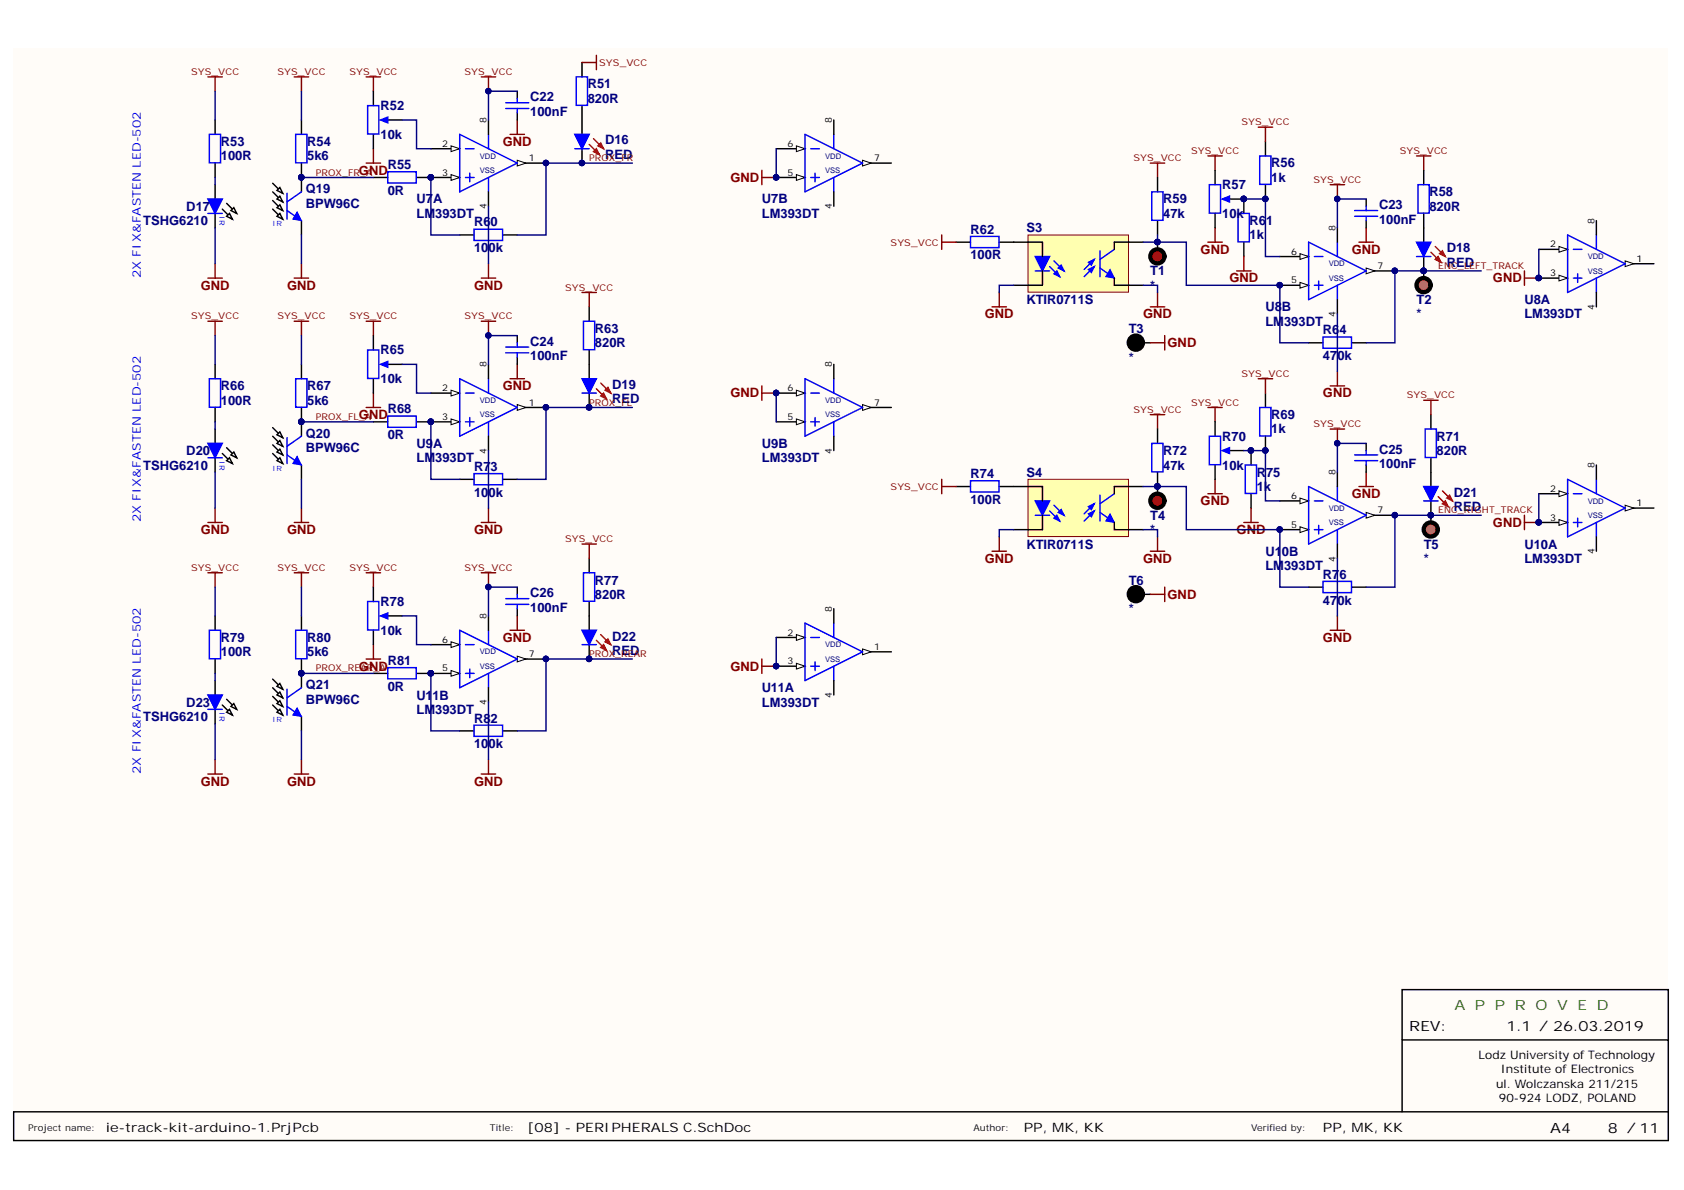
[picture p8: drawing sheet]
<svg xmlns="http://www.w3.org/2000/svg" width="297mm" height="210mm" viewBox="0 0 297 210" stroke-linecap="round" stroke-linejoin="round" font-family="sans-serif">
<defs><g id="words">
<text font-size="2.5" fill="#38761d" x="256.5" y="178.1">A P P R O V E D</text>
<g font-size="2.5">
<text x="248.6" y="181.9">REV:</text>
<text x="265.7" y="181.9">1.1 / 26.03.2019</text>
<text x="273.5" y="199.8">A4</text>
<text x="283.6" y="199.8">8 / 11</text>
</g>
<g font-size="2.3" fill="#000080">
<text x="93.5" y="17.9">C22</text>
<text x="103.7" y="15.6">R51</text>
<text x="67.1" y="19.4">R52</text>
<text x="93.5" y="20.4">100nF</text>
<text x="103.7" y="18.1">820R</text>
<text x="39" y="28.3">100R</text>
<text x="39" y="25.7">R53</text>
<text x="54.2" y="28.3">5k6</text>
<text x="54.2" y="25.7">R54</text>
<text x="67.1" y="24.5">10k</text>
<text x="68.4" y="29.8">R55</text>
<text x="106.7" y="25.5">D16</text>
<text x="106.7" y="28">RED</text>
<text x="224.2" y="29.5">R56</text>
<text x="53.9" y="34.1">Q19</text>
<text x="68.4" y="34.4">0R</text>
<text x="73.5" y="35.9">U7A</text>
<text x="134.4" y="35.9">U7B</text>
<text x="205.2" y="35.9">R59</text>
<text x="215.6" y="33.3">R57</text>
<text x="224.2" y="32.1">1k</text>
<text x="252.1" y="34.6">R58</text>
<text x="25.3" y="39.7">TSHG6210</text>
<text x="32.9" y="37.1">D17</text>
<text x="53.9" y="36.6">BPW96C</text>
<text x="73.5" y="38.4">LM393DT</text>
<text x="83.6" y="39.9">R60</text>
<text x="134.4" y="38.4">LM393DT</text>
<text x="171.2" y="41.2">R62</text>
<text x="181.1" y="40.9">S3</text>
<text x="205.2" y="38.4">47k</text>
<text x="215.6" y="38.4">10k</text>
<text x="220.4" y="39.7">R61</text>
<text x="243.3" y="39.4">100nF</text>
<text x="243.3" y="36.9">C23</text>
<text x="252.1" y="37.1">820R</text>
<text x="83.6" y="44.5">100k</text>
<text x="171.2" y="45.8">100R</text>
<text x="220.4" y="42.2">1k</text>
<text x="255.2" y="44.5">D18</text>
<text x="255.2" y="47">RED</text>
<text x="181.1" y="53.6">KTIR0711S</text>
<text x="202.9" y="48.6">T1</text>
<text x="202.9" y="51.1">*</text>
<text x="249.9" y="53.6">T2</text>
<text x="268.9" y="53.6">U8A</text>
<text x="104.9" y="58.7">R63</text>
<text x="199.1" y="58.7">T3</text>
<text x="223.2" y="54.9">U8B</text>
<text x="223.2" y="57.4">LM393DT</text>
<text x="233.4" y="58.9">R64</text>
<text x="249.9" y="56.2">*</text>
<text x="268.9" y="56.2">LM393DT</text>
<text x="67.1" y="62.5">R65</text>
<text x="93.5" y="63.5">100nF</text>
<text x="93.5" y="61">C24</text>
<text x="104.9" y="61.2">820R</text>
<text x="199.1" y="63.8">*</text>
<text x="233.4" y="63.5">470k</text>
<text x="39" y="71.4">100R</text>
<text x="39" y="68.8">R66</text>
<text x="54.2" y="71.4">5k6</text>
<text x="54.2" y="68.8">R67</text>
<text x="67.1" y="67.6">10k</text>
<text x="108" y="68.6">D19</text>
<text x="108" y="71.1">RED</text>
<text x="53.9" y="77.2">Q20</text>
<text x="68.4" y="77.5">0R</text>
<text x="68.4" y="72.9">R68</text>
<text x="215.6" y="77.8">R70</text>
<text x="224.2" y="76.4">1k</text>
<text x="224.2" y="73.9">R69</text>
<text x="253.4" y="77.8">R71</text>
<text x="25.3" y="82.8">TSHG6210</text>
<text x="32.9" y="80.3">D20</text>
<text x="53.9" y="79.8">BPW96C</text>
<text x="73.5" y="79">U9A</text>
<text x="73.5" y="81.6">LM393DT</text>
<text x="83.6" y="83.1">R73</text>
<text x="134.4" y="79">U9B</text>
<text x="134.4" y="81.6">LM393DT</text>
<text x="205.2" y="82.8">47k</text>
<text x="205.2" y="80.3">R72</text>
<text x="215.6" y="82.8">10k</text>
<text x="243.3" y="82.6">100nF</text>
<text x="243.3" y="80">C25</text>
<text x="253.4" y="80.3">820R</text>
<text x="83.6" y="87.6">100k</text>
<text x="171.2" y="88.9">100R</text>
<text x="171.2" y="84.3">R74</text>
<text x="181.1" y="84.1">S4</text>
<text x="221.7" y="86.6">1k</text>
<text x="221.7" y="84.1">R75</text>
<text x="256.4" y="87.6">D21</text>
<text x="202.9" y="91.7">T4</text>
<text x="202.9" y="94.2">*</text>
<text x="256.4" y="90.2">RED</text>
<text x="181.1" y="96.8">KTIR0711S</text>
<text x="223.2" y="98">U10B</text>
<text x="223.2" y="100.6">LM393DT</text>
<text x="251.1" y="96.8">T5</text>
<text x="251.1" y="99.3">*</text>
<text x="268.9" y="96.8">U10A</text>
<text x="268.9" y="99.3">LM393DT</text>
<text x="67.1" y="106.9">R78</text>
<text x="93.5" y="107.9">100nF</text>
<text x="93.5" y="105.4">C26</text>
<text x="104.9" y="105.6">820R</text>
<text x="104.9" y="103.1">R77</text>
<text x="199.1" y="103.1">T6</text>
<text x="233.4" y="106.7">470k</text>
<text x="233.4" y="102.1">R76</text>
<text x="39" y="113.2">R79</text>
<text x="54.2" y="113.2">R80</text>
<text x="67.1" y="112">10k</text>
<text x="108" y="113">D22</text>
<text x="199.1" y="108.2">*</text>
<text x="39" y="115.8">100R</text>
<text x="54.2" y="115.8">5k6</text>
<text x="68.4" y="117.3">R81</text>
<text x="108" y="115.5">RED</text>
<text x="32.9" y="124.7">D23</text>
<text x="53.9" y="121.6">Q21</text>
<text x="53.9" y="124.1">BPW96C</text>
<text x="68.4" y="121.9">0R</text>
<text x="73.5" y="123.4">U1</text>
<text x="73.5" y="125.9">LM393DT</text>
<text x="76.3" y="123.4">1B</text>
<text x="134.4" y="122.1">U11A</text>
<text x="134.4" y="124.7">LM393DT</text>
<text x="25.3" y="127.2">TSHG6210</text>
<text x="83.6" y="127.4">R82</text>
<text x="83.6" y="132">100k</text>
</g>
<g font-size="2.3" fill="#800000">
<text x="88.7" y="25.7">GND</text>
<text x="63.3" y="30.8">GND</text>
<text x="128.8" y="32.1">GND</text>
<text x="211.8" y="44.8">GND</text>
<text x="238.4" y="44.8">GND</text>
<text x="35.4" y="51.1">GND</text>
<text x="50.6" y="51.1">GND</text>
<text x="83.6" y="51.1">GND</text>
<text x="216.9" y="49.8">GND</text>
<text x="263.3" y="49.8">GND</text>
<text x="173.7" y="56.2">GND</text>
<text x="201.6" y="56.2">GND</text>
<text x="205.9" y="61.2">GND</text>
<text x="88.7" y="68.8">GND</text>
<text x="128.8" y="70.1">GND</text>
<text x="233.4" y="70.1">GND</text>
<text x="63.3" y="73.9">GND</text>
<text x="211.8" y="89.2">GND</text>
<text x="238.4" y="87.9">GND</text>
<text x="35.4" y="94.2">GND</text>
<text x="50.6" y="94.2">GND</text>
<text x="83.6" y="94.2">GND</text>
<text x="218.1" y="94.2">GND</text>
<text x="263.3" y="93">GND</text>
<text x="173.7" y="99.3">GND</text>
<text x="201.6" y="99.3">GND</text>
<text x="205.9" y="105.6">GND</text>
<text x="88.7" y="113.2">GND</text>
<text x="233.4" y="113.2">GND</text>
<text x="63.3" y="118.3">GND</text>
<text x="128.8" y="118.3">GND</text>
<text x="35.4" y="138.6">GND</text>
<text x="50.6" y="138.6">GND</text>
<text x="83.6" y="138.6">GND</text>
</g>
<g font-size="2.3">
<text x="18.7" y="199.7">ie-track-kit-arduino-1.PrjPcb</text>
<text x="93" y="199.7">[08] - PERIPHERALS C.SchDoc</text>
<text x="180.6" y="199.7">PP, MK, KK</text>
<text x="233.4" y="199.7">PP, MK, KK</text>
</g>
<g font-size="2.1" fill="#00f">
<text x="24.8" y="49.1" transform="rotate(-90 24.8 49.1)">2X FIX&amp;FASTEN LED-502</text>
<text x="24.8" y="92.2" transform="rotate(-90 24.8 92.2)">2X FIX&amp;FASTEN LED-502</text>
<text x="24.8" y="136.5" transform="rotate(-90 24.8 136.5)">2X FIX&amp;FASTEN LED-502</text>
</g>
<g font-size="2.1">
<text x="260.8" y="186.8">Lodz University of Technology</text>
<text x="263.9" y="191.9">ul. Wolczanska 211/215</text>
<text x="264.7" y="189.4">Institute of Electronics</text>
<text x="264.4" y="194.4">90-924 LODZ, POLAND</text>
</g>
<g font-size="1.7">
<text x="85.8" y="21.7" transform="rotate(-90 85.8 21.7)">8</text>
<text x="146.7" y="21.7" transform="rotate(-90 146.7 21.7)">8</text>
<text x="85.8" y="36.9" transform="rotate(-90 85.8 36.9)">4</text>
<text x="146.7" y="36.9" transform="rotate(-90 146.7 36.9)">4</text>
<text x="235.6" y="40.7" transform="rotate(-90 235.6 40.7)">8</text>
<text x="281.2" y="39.4" transform="rotate(-90 281.2 39.4)">8</text>
<text x="235.6" y="55.9" transform="rotate(-90 235.6 55.9)">4</text>
<text x="281.2" y="54.7" transform="rotate(-90 281.2 54.7)">4</text>
<text x="85.8" y="64.8" transform="rotate(-90 85.8 64.8)">8</text>
<text x="146.7" y="64.8" transform="rotate(-90 146.7 64.8)">8</text>
<text x="85.8" y="80" transform="rotate(-90 85.8 80)">4</text>
<text x="146.7" y="80" transform="rotate(-90 146.7 80)">4</text>
<text x="235.6" y="83.8" transform="rotate(-90 235.6 83.8)">8</text>
<text x="281.2" y="82.5" transform="rotate(-90 281.2 82.5)">8</text>
<text x="235.6" y="99" transform="rotate(-90 235.6 99)">4</text>
<text x="281.2" y="97.8" transform="rotate(-90 281.2 97.8)">4</text>
<text x="146.7" y="107.9" transform="rotate(-90 146.7 107.9)">8</text>
<text x="85.8" y="109.1" transform="rotate(-90 85.8 109.1)">8</text>
<text x="85.8" y="124.4" transform="rotate(-90 85.8 124.4)">4</text>
<text x="146.7" y="123.1" transform="rotate(-90 146.7 123.1)">4</text>
</g>
<g font-size="1.6" fill="#800000">
<text x="105.7" y="11.7">SYS_VCC</text>
<text x="33.7" y="13.2">SYS_VCC</text>
<text x="48.9" y="13.2">SYS_VCC</text>
<text x="61.6" y="13.2">SYS_VCC</text>
<text x="81.9" y="13.2">SYS_VCC</text>
<text x="219" y="22.1">SYS_VCC</text>
<text x="103.9" y="28.4">PROX_FR</text>
<text x="199.9" y="28.4">SYS_VCC</text>
<text x="210.1" y="27.2">SYS_VCC</text>
<text x="246.9" y="27.2">SYS_VCC</text>
<text x="55.7" y="31">PROX_FR_A</text>
<text x="231.7" y="32.2">SYS_VCC</text>
<text x="157.1" y="43.4">SYS_VCC</text>
<text x="253.7" y="47.5">ENC_LEFT_TRACK</text>
<text x="99.7" y="51.3">SYS_VCC</text>
<text x="33.7" y="56.3">SYS_VCC</text>
<text x="48.9" y="56.3">SYS_VCC</text>
<text x="61.6" y="56.3">SYS_VCC</text>
<text x="81.9" y="56.3">SYS_VCC</text>
<text x="103.9" y="71.5">PROX_FL</text>
<text x="210.1" y="71.5">SYS_VCC</text>
<text x="219" y="66.5">SYS_VCC</text>
<text x="248.2" y="70.3">SYS_VCC</text>
<text x="55.7" y="74.1">PROX_FL_A</text>
<text x="199.9" y="72.8">SYS_VCC</text>
<text x="231.7" y="75.3">SYS_VCC</text>
<text x="157.1" y="86.5">SYS_VCC</text>
<text x="99.7" y="95.6">SYS_VCC</text>
<text x="253.7" y="90.6">ENC_RIGHT_TRACK</text>
<text x="33.7" y="100.7">SYS_VCC</text>
<text x="48.9" y="100.7">SYS_VCC</text>
<text x="61.6" y="100.7">SYS_VCC</text>
<text x="81.9" y="100.7">SYS_VCC</text>
<text x="55.7" y="118.4">PROX_REAR_A</text>
<text x="103.9" y="115.9">PROX_REAR</text>
</g>
<g font-size="1.6">
<text x="78" y="25.9">2</text>
<text x="93.3" y="28.4">1</text>
<text x="138.9" y="25.9">6</text>
<text x="154.2" y="28.4">7</text>
<text x="78" y="31">3</text>
<text x="138.9" y="31">5</text>
<text x="227.7" y="44.9">6</text>
<text x="243" y="47.5">7</text>
<text x="273.4" y="43.7">2</text>
<text x="288.7" y="46.2">1</text>
<text x="227.7" y="50">5</text>
<text x="273.4" y="48.7">3</text>
<text x="78" y="69">2</text>
<text x="93.3" y="71.5">1</text>
<text x="138.9" y="69">6</text>
<text x="154.2" y="71.5">7</text>
<text x="78" y="74.1">3</text>
<text x="138.9" y="74.1">5</text>
<text x="227.7" y="88">6</text>
<text x="273.4" y="86.8">2</text>
<text x="288.7" y="89.3">1</text>
<text x="227.7" y="93.1">5</text>
<text x="243" y="90.6">7</text>
<text x="273.4" y="91.8">3</text>
<text x="78" y="113.4">6</text>
<text x="138.9" y="112.1">2</text>
<text x="78" y="118.4">5</text>
<text x="93.3" y="115.9">7</text>
<text x="138.9" y="117.2">3</text>
<text x="154.2" y="114.6">1</text>
</g>
<g font-size="1.6" fill="#101010">
<text x="4.9" y="199.4">Project name:</text>
<text x="86.4" y="199.4">Title:</text>
<text x="171.7" y="199.4">Author:</text>
<text x="220.7" y="199.4">Verified by:</text>
</g>
<g font-size="1.4" fill="#000080">
<text x="84.6" y="28">VDD</text>
<text x="145.5" y="28">VDD</text>
<text x="84.6" y="30.5">VSS</text>
<text x="145.5" y="30.5">VSS</text>
<text x="234.4" y="47">VDD</text>
<text x="280.1" y="45.7">VDD</text>
<text x="234.4" y="49.5">VSS</text>
<text x="280.1" y="48.3">VSS</text>
<text x="84.6" y="71.1">VDD</text>
<text x="145.5" y="71.1">VDD</text>
<text x="84.6" y="73.6">VSS</text>
<text x="145.5" y="73.6">VSS</text>
<text x="280.1" y="88.8">VDD</text>
<text x="234.4" y="92.6">VSS</text>
<text x="234.4" y="90.1">VDD</text>
<text x="280.1" y="91.4">VSS</text>
<text x="84.6" y="118">VSS</text>
<text x="84.6" y="115.4">VDD</text>
<text x="145.5" y="116.7">VSS</text>
<text x="145.5" y="114.2">VDD</text>
</g>
<g font-size="1.3" fill="#00f">
<text x="38.7" y="38.2" transform="rotate(90 38.7 38.2)">IR</text>
<text x="48.1" y="39.9">IR</text>
<text x="38.7" y="81.3" transform="rotate(90 38.7 81.3)">IR</text>
<text x="48.1" y="83">IR</text>
<text x="38.7" y="125.6" transform="rotate(90 38.7 125.6)">IR</text>
<text x="48.1" y="127.4">IR</text>
</g>
</g></defs>
<path d="M2.4 8.5h291.8v192.6h-291.8z" fill="#fffcf8"/>
<path d="M53.2 31.3v2.5M53.2 38.9v2.5M247.3 196.1v-12.7h47v17.8h-291.9v-5.1h291.9M247.3 183.4v-8.8h47v8.8" fill="none" stroke="#000" stroke-width=".25"/>
<circle cx="53.1" cy="31.3" r=".48" fill="#000080" stroke="#000080" stroke-width=".18"/>
<path d="M50.6 34.1v4.6M50.6 37.1l2.6 1.8M53.2 33.8l-2.6 1.8" fill="none" stroke="#00f" stroke-width=".25"/>
<path d="M52.4 37.4l.8 1.5-1.6-.2z" fill="#00f"/>
<path d="M52.4 37.4l.8 1.5-1.6-.2z" fill="none" stroke="#00f" stroke-width=".18"/>
<path d="M48.1 33.8l1.8 1.8M48.1 32.3l1.8 1.8" fill="none" stroke="#000" stroke-width=".25"/>
<path d="M48.9 35.1l.5-.5 .5 1z" fill="#fff"/>
<path d="M48.9 35.1l.5-.5 .5 1z" fill="none" stroke="#000" stroke-width=".25"/>
<path d="M48.9 33.6l.5-.5 .5 1z" fill="#fff"/>
<path d="M48.1 35.4l1.8 1.7M48.9 33.6l.5-.5 .5 1z" fill="none" stroke="#000" stroke-width=".25"/>
<path d="M48.9 36.6l.5-.5 .5 1z" fill="#fff"/>
<path d="M48.1 36.9l1.8 1.8M48.9 36.6l.5-.5 .5 1z" fill="none" stroke="#000" stroke-width=".25"/>
<path d="M48.9 38.2l.5-.6 .5 1.1z" fill="#fff"/>
<path d="M37.9 32.6v2.5M37.9 37.6v2.6M48.9 38.2l.5-.6 .5 1.1z" fill="none" stroke="#000" stroke-width=".25"/>
<circle cx="53.1" cy="31.3" r=".48" fill="#000080" stroke="#000080" stroke-width=".18"/>
<path d="M36.7 35.1h2.5l-1.3 2.5z" fill="#00f"/>
<path d="M36.7 35.1h2.5l-1.3 2.5z" fill="none" stroke="#00f" stroke-width=".25"/>
<path d="M39.2 36.9l1.8 1.8M40 35.9l1.7 1.7" fill="none" stroke="#000" stroke-width=".25"/>
<path d="M40 38.2l.5-.6 .5 1.1z" fill="#fff"/>
<path d="M40 38.2l.5-.6 .5 1.1z" fill="none" stroke="#000" stroke-width=".25"/>
<path d="M40.7 37.1l.5-.5 .5 1z" fill="#fff"/>
<path d="M37.9 21.2v2.5M37.9 28.8v2.5M40.7 37.1l.5-.5 .5 1zM53.2 21.2v2.5M53.2 28.8v2.5M76 31.3h5.1" fill="none" stroke="#000" stroke-width=".25"/>
<path d="M36.7 37.6h2.5M36.9 23.7h2v5h-2zM52.2 23.7h1.9v5h-1.9z" fill="none" stroke="#00f" stroke-width=".25"/>
<circle cx="53.1" cy="31.3" r=".48" fill="#000080" stroke="#000080" stroke-width=".18"/>
<path d="M36.7 49.1h2.5M37.9 46.5v2.6M51.9 49.1h2.5M53.2 46.5v2.6" fill="none" stroke="#800000" stroke-width=".25"/>
<path d="M79.6 30.8l1.5 .5-1.5 .5z" fill="#fffcf8"/>
<path d="M79.6 30.8l1.5 .5-1.5 .5z" fill="none" stroke="#000" stroke-width=".18"/>
<circle cx="76" cy="31.3" r=".48" fill="#000080" stroke="#000080" stroke-width=".18"/>
<path d="M76 26.2h5.1" fill="none" stroke="#000" stroke-width=".25"/>
<path d="M79.6 25.7l1.5 .5-1.5 .5z" fill="#fffcf8"/>
<path d="M79.6 25.7l1.5 .5-1.5 .5z" fill="none" stroke="#000" stroke-width=".18"/>
<path d="M91.2 28.8h5.1" fill="none" stroke="#000" stroke-width=".25"/>
<path d="M91.2 28.3l1.6 .5-1.6 .5z" fill="#fffcf8"/>
<path d="M91.2 28.3l1.6 .5-1.6 .5z" fill="none" stroke="#000" stroke-width=".18"/>
<g fill="#000080" stroke="#000080" stroke-width=".18">
<circle cx="96.3" cy="28.7" r=".48"/>
<circle cx="76" cy="31.3" r=".48"/>
<circle cx="86.1" cy="16.1" r=".48"/>
<circle cx="102.6" cy="28.7" r=".48"/>
</g>
<path d="M89.2 19.1h4.1M89.2 18.1h4.1M91.2 17.4v.7M91.2 19.1v.8M81.1 23.7l10.1 5.1-10.1 5zM82.1 26.2h1.5M82.1 31.3h1.5M82.9 30.5v1.6M86.2 23.7v2.5M86.2 31.3v2.5" fill="none" stroke="#00f" stroke-width=".25"/>
<path d="M91.2 16.1v1.3M91.2 19.9v1.3M86.2 21.2v2.5M86.2 33.8v2.6M102.7 21.2v2.5M102.7 26.2v2.6" fill="none" stroke="#000" stroke-width=".25"/>
<g fill="none" stroke="#800000" stroke-width=".25">
<path d="M36.7 13.6h2.5M37.9 13.6v2.5M51.9 13.6h2.5M53.2 13.6v2.5M64.6 13.6h2.5M65.9 13.6v2.5M84.9 13.6h2.5M86.2 13.6v2.5M64.6 28.8h2.5M65.9 26.2v2.6M90 23.7h2.5M91.2 21.2v2.5"/>
<path d="M84.9 49.1h2.5M86.2 46.5v2.6"/>
</g>
<path d="M101.4 23.7h2.5l-1.2 2.5z" fill="#00f"/>
<path d="M101.4 23.7h2.5l-1.2 2.5z" fill="none" stroke="#00f" stroke-width=".25"/>
<path d="M103.9 25.5l1.8 1.7M104.7 24.5l1.8 1.7" fill="none" stroke="#f00" stroke-width=".25"/>
<path d="M104.7 26.7l.5-.5 .5 1z" fill="#f00"/>
<path d="M104.7 26.7l.5-.5 .5 1z" fill="none" stroke="#f00" stroke-width=".25"/>
<path d="M105.5 25.7l.5-.5 .5 1z" fill="#f00"/>
<path d="M105.5 25.7l.5-.5 .5 1z" fill="none" stroke="#f00" stroke-width=".25"/>
<path d="M101.6 13.6h2v5h-2zM101.4 26.2h2.5M50.6 77.2v4.6M53.2 76.9l-2.6 1.8M50.6 80.2l2.6 1.8" fill="none" stroke="#00f" stroke-width=".25"/>
<g fill="#000080" stroke="#000080" stroke-width=".18">
<circle cx="102.6" cy="28.7" r=".48"/>
<circle cx="53.1" cy="74.4" r=".48"/>
</g>
<path d="M102.7 11v2.6M102.7 18.6v2.6M53.2 74.4v2.5M53.2 82v2.6" fill="none" stroke="#000" stroke-width=".25"/>
<path d="M52.4 80.5l.8 1.5-1.6-.2z" fill="#00f"/>
<path d="M52.4 80.5l.8 1.5-1.6-.2z" fill="none" stroke="#00f" stroke-width=".18"/>
<path d="M48.1 76.9l1.8 1.8M48.1 75.4l1.8 1.8" fill="none" stroke="#000" stroke-width=".25"/>
<path d="M48.9 78.2l.5-.5 .5 1z" fill="#fff"/>
<path d="M48.9 78.2l.5-.5 .5 1z" fill="none" stroke="#000" stroke-width=".25"/>
<path d="M48.9 76.7l.5-.5 .5 1z" fill="#fff"/>
<path d="M48.1 78.5l1.8 1.7M48.9 76.7l.5-.5 .5 1z" fill="none" stroke="#000" stroke-width=".25"/>
<path d="M48.9 79.7l.5-.5 .5 1z" fill="#fff"/>
<path d="M48.1 80l1.8 1.8M48.9 79.7l.5-.5 .5 1z" fill="none" stroke="#000" stroke-width=".25"/>
<path d="M48.9 81.3l.5-.6 .5 1.1z" fill="#fff"/>
<path d="M37.9 75.7v2.5M37.9 80.7v2.6M48.9 81.3l.5-.6 .5 1.1z" fill="none" stroke="#000" stroke-width=".25"/>
<circle cx="53.1" cy="74.4" r=".48" fill="#000080" stroke="#000080" stroke-width=".18"/>
<path d="M36.7 78.2h2.5l-1.3 2.5z" fill="#00f"/>
<path d="M36.7 78.2h2.5l-1.3 2.5z" fill="none" stroke="#00f" stroke-width=".25"/>
<path d="M39.2 80l1.8 1.8M40 79l1.7 1.7" fill="none" stroke="#000" stroke-width=".25"/>
<path d="M40 81.3l.5-.6 .5 1.1z" fill="#fff"/>
<path d="M40 81.3l.5-.6 .5 1.1z" fill="none" stroke="#000" stroke-width=".25"/>
<path d="M40.7 80.2l.5-.5 .5 1z" fill="#fff"/>
<path d="M91.2 59.2v1.3M37.9 64.3v2.5M37.9 71.9v2.5M53.2 64.3v2.5M53.2 71.9v2.5M91.2 63v1.3M103.9 64.3v2.5M103.9 69.3v2.6M40.7 80.2l.5-.5 .5 1z" fill="none" stroke="#000" stroke-width=".25"/>
<path d="M36.9 66.8h2v5h-2zM52.2 66.8h1.9v5h-1.9zM89.2 62.2h4.1M89.2 61.2h4.1M91.2 60.5v.7M91.2 62.2v.8M36.7 80.7h2.5" fill="none" stroke="#00f" stroke-width=".25"/>
<g fill="#000080" stroke="#000080" stroke-width=".18">
<circle cx="53.1" cy="74.4" r=".48"/>
<circle cx="86.1" cy="59.2" r=".48"/>
<circle cx="103.9" cy="71.8" r=".48"/>
</g>
<g fill="none" stroke="#800000" stroke-width=".25">
<path d="M36.7 56.7h2.5M37.9 56.7v2.5M51.9 56.7h2.5M53.2 56.7v2.5M64.6 56.7h2.5M65.9 56.7v2.5M84.9 56.7h2.5M86.2 56.7v2.5M64.6 71.9h2.5M65.9 69.3v2.6M90 66.8h2.5M91.2 64.3v2.5"/>
<path d="M36.7 92.2h2.5M37.9 89.6v2.6M51.9 92.2h2.5M53.2 89.6v2.6M84.9 92.2h2.5M86.2 89.6v2.6"/>
</g>
<path d="M102.7 66.8h2.5l-1.3 2.5z" fill="#00f"/>
<path d="M102.7 66.8h2.5l-1.3 2.5z" fill="none" stroke="#00f" stroke-width=".25"/>
<path d="M105.2 68.6l1.8 1.8M106 67.6l1.7 1.7" fill="none" stroke="#f00" stroke-width=".25"/>
<path d="M106 69.8l.5-.5 .5 1.1z" fill="#f00"/>
<path d="M106 69.8l.5-.5 .5 1.1z" fill="none" stroke="#f00" stroke-width=".25"/>
<path d="M106.7 68.8l.5-.5 .5 1z" fill="#f00"/>
<path d="M106.7 68.8l.5-.5 .5 1z" fill="none" stroke="#f00" stroke-width=".25"/>
<path d="M102.9 56.7h2v5h-2zM102.7 69.3h2.5M50.6 121.6v4.5M50.6 124.6l2.6 1.8M53.2 121.3l-2.6 1.8" fill="none" stroke="#00f" stroke-width=".25"/>
<g fill="#000080" stroke="#000080" stroke-width=".18">
<circle cx="103.9" cy="71.8" r=".48"/>
<circle cx="53.1" cy="118.8" r=".48"/>
</g>
<path d="M103.9 54.1v2.6M103.9 61.7v2.6M53.2 118.8v2.5M53.2 126.4v2.5" fill="none" stroke="#000" stroke-width=".25"/>
<path d="M52.4 124.9l.8 1.5-1.6-.3z" fill="#00f"/>
<path d="M52.4 124.9l.8 1.5-1.6-.3z" fill="none" stroke="#00f" stroke-width=".18"/>
<path d="M48.1 119.8l1.8 1.8M48.1 121.3l1.8 1.8" fill="none" stroke="#000" stroke-width=".25"/>
<path d="M48.9 122.6l.5-.5 .5 1z" fill="#fff"/>
<path d="M48.9 122.6l.5-.5 .5 1z" fill="none" stroke="#000" stroke-width=".25"/>
<path d="M48.9 121.1l.5-.5 .5 1z" fill="#fff"/>
<path d="M48.1 122.8l1.8 1.8M48.9 121.1l.5-.5 .5 1z" fill="none" stroke="#000" stroke-width=".25"/>
<path d="M48.9 124.1l.5-.5 .5 1z" fill="#fff"/>
<path d="M48.1 124.4l1.8 1.7M48.9 124.1l.5-.5 .5 1z" fill="none" stroke="#000" stroke-width=".25"/>
<path d="M48.9 125.6l.5-.5 .5 1z" fill="#fff"/>
<path d="M37.9 120v2.6M37.9 125.1v2.6M48.9 125.6l.5-.5 .5 1z" fill="none" stroke="#000" stroke-width=".25"/>
<circle cx="53.1" cy="118.8" r=".48" fill="#000080" stroke="#000080" stroke-width=".18"/>
<path d="M36.7 122.6h2.5l-1.3 2.5z" fill="#00f"/>
<path d="M36.7 122.6h2.5l-1.3 2.5z" fill="none" stroke="#00f" stroke-width=".25"/>
<path d="M39.2 124.4l1.8 1.7M40 123.3l1.7 1.8" fill="none" stroke="#000" stroke-width=".25"/>
<path d="M40 125.6l.5-.5 .5 1z" fill="#fff"/>
<path d="M40 125.6l.5-.5 .5 1z" fill="none" stroke="#000" stroke-width=".25"/>
<path d="M40.7 124.6l.5-.5 .5 1z" fill="#fff"/>
<path d="M37.9 108.6v2.6M37.9 116.2v2.6M53.2 108.6v2.6M53.2 116.2v2.6M91.2 103.6v1.2M91.2 107.4v1.2M103.9 108.6v2.6M103.9 113.7v2.5M40.7 124.6l.5-.5 .5 1z" fill="none" stroke="#000" stroke-width=".25"/>
<path d="M36.9 111.2h2v5h-2zM52.2 111.2h1.9v5h-1.9zM89.2 106.6h4.1M89.2 105.6h4.1M91.2 104.8v.8M91.2 106.6v.8M36.7 125.1h2.5" fill="none" stroke="#00f" stroke-width=".25"/>
<g fill="#000080" stroke="#000080" stroke-width=".18">
<circle cx="53.1" cy="118.8" r=".48"/>
<circle cx="86.1" cy="103.5" r=".48"/>
<circle cx="103.9" cy="116.2" r=".48"/>
</g>
<g fill="none" stroke="#800000" stroke-width=".25">
<path d="M36.7 101h2.5M37.9 101v2.6M51.9 101h2.5M53.2 101v2.6M64.6 101h2.5M64.6 116.2h2.5M65.9 101v2.6M65.9 113.7v2.5M84.9 101h2.5M86.2 101v2.6M90 111.2h2.5M91.2 108.6v2.6"/>
<path d="M36.7 136.5h2.5M37.9 134v2.5M51.9 136.5h2.5M53.2 134v2.5M84.9 136.5h2.5M86.2 134v2.5"/>
</g>
<path d="M102.7 111.2h2.5l-1.3 2.5z" fill="#00f"/>
<path d="M102.7 111.2h2.5l-1.3 2.5z" fill="none" stroke="#00f" stroke-width=".25"/>
<path d="M105.2 112.9l1.8 1.8M106 111.9l1.7 1.8" fill="none" stroke="#f00" stroke-width=".25"/>
<path d="M106 114.2l.5-.5 .5 1z" fill="#f00"/>
<path d="M106 114.2l.5-.5 .5 1z" fill="none" stroke="#f00" stroke-width=".25"/>
<path d="M106.7 113.2l.5-.5 .5 1z" fill="#f00"/>
<path d="M106.7 113.2l.5-.5 .5 1z" fill="none" stroke="#f00" stroke-width=".25"/>
<path d="M102.7 113.7h2.5M102.9 101h2v5.1h-2z" fill="none" stroke="#00f" stroke-width=".25"/>
<circle cx="103.9" cy="116.2" r=".48" fill="#000080" stroke="#000080" stroke-width=".18"/>
<path d="M76 74.4h5.1M103.9 98.5v2.5M103.9 106.1v2.5" fill="none" stroke="#000" stroke-width=".25"/>
<path d="M79.6 73.9l1.5 .5-1.5 .5z" fill="#fffcf8"/>
<path d="M79.6 73.9l1.5 .5-1.5 .5z" fill="none" stroke="#000" stroke-width=".18"/>
<circle cx="76" cy="74.4" r=".48" fill="#000080" stroke="#000080" stroke-width=".18"/>
<path d="M76 69.3h5.1" fill="none" stroke="#000" stroke-width=".25"/>
<path d="M79.6 68.8l1.5 .5-1.5 .5z" fill="#fffcf8"/>
<path d="M79.6 68.8l1.5 .5-1.5 .5z" fill="none" stroke="#000" stroke-width=".18"/>
<path d="M91.2 71.9h5.1" fill="none" stroke="#000" stroke-width=".25"/>
<path d="M91.2 71.4l1.6 .5-1.6 .5z" fill="#fffcf8"/>
<path d="M91.2 71.4l1.6 .5-1.6 .5z" fill="none" stroke="#000" stroke-width=".18"/>
<g fill="#000080" stroke="#000080" stroke-width=".18">
<circle cx="96.3" cy="71.8" r=".48"/>
<circle cx="76" cy="74.4" r=".48"/>
</g>
<path d="M81.1 66.8l10.1 5.1-10.1 5zM82.1 69.3h1.5M82.1 74.4h1.5M82.9 73.6v1.6M86.2 66.8v2.5M86.2 74.4v2.5" fill="none" stroke="#00f" stroke-width=".25"/>
<path d="M86.2 64.3v2.5M86.2 76.9v2.6M76 118.8h5.1" fill="none" stroke="#000" stroke-width=".25"/>
<path d="M79.6 118.3l1.5 .5-1.5 .5z" fill="#fffcf8"/>
<path d="M79.6 118.3l1.5 .5-1.5 .5z" fill="none" stroke="#000" stroke-width=".18"/>
<circle cx="76" cy="118.8" r=".48" fill="#000080" stroke="#000080" stroke-width=".18"/>
<path d="M76 113.7h5.1" fill="none" stroke="#000" stroke-width=".25"/>
<path d="M79.6 113.2l1.5 .5-1.5 .5z" fill="#fffcf8"/>
<path d="M79.6 113.2l1.5 .5-1.5 .5z" fill="none" stroke="#000" stroke-width=".18"/>
<path d="M91.2 116.2h5.1" fill="none" stroke="#000" stroke-width=".25"/>
<path d="M91.2 115.7l1.6 .5-1.6 .6z" fill="#fffcf8"/>
<path d="M91.2 115.7l1.6 .5-1.6 .6z" fill="none" stroke="#000" stroke-width=".18"/>
<g fill="#000080" stroke="#000080" stroke-width=".18">
<circle cx="96.3" cy="116.2" r=".48"/>
<circle cx="76" cy="118.8" r=".48"/>
</g>
<path d="M81.1 111.2l10.1 5-10.1 5.1zM82.1 113.7h1.5M82.1 118.8h1.5M82.9 118v1.5M86.2 111.2v2.5M86.2 118.8v2.5" fill="none" stroke="#00f" stroke-width=".25"/>
<path d="M86.2 108.6v2.6M86.2 121.3v2.6" fill="none" stroke="#000" stroke-width=".25"/>
<path d="M181.3 41.4h17.7v10.1h-17.7z" fill="#ffffb0" stroke="#800000" stroke-width=".18"/>
<path d="M178.8 42.7h2.5M178.8 50.3h2.5" fill="none" stroke="#000" stroke-width=".25"/>
<path d="M182.6 45.3h2.5l-1.2 2.5z" fill="#00f"/>
<path d="M182.6 45.3h2.5l-1.2 2.5zM185.1 47l1.8 1.8M185.9 46l1.8 1.8" fill="none" stroke="#00f" stroke-width=".25"/>
<path d="M185.9 48.3l.5-.5 .5 1z" fill="#00f"/>
<path d="M185.9 48.3l.5-.5 .5 1z" fill="none" stroke="#00f" stroke-width=".25"/>
<path d="M186.7 47.3l.5-.5 .5 1z" fill="#00f"/>
<path d="M182.6 47.8h2.5M186.7 47.3l.5-.5 .5 1zM194 44.2v4.6M194 47.3l2.6 1.8M196.6 44l-2.6 1.8" fill="none" stroke="#00f" stroke-width=".25"/>
<path d="M199.1 50.3h2.5M199.1 42.7h2.5" fill="none" stroke="#000" stroke-width=".25"/>
<path d="M195.8 47.5l.8 1.6-1.6-.3z" fill="#00f"/>
<path d="M195.8 47.5l.8 1.6-1.6-.3z" fill="none" stroke="#00f" stroke-width=".18"/>
<path d="M193 45.8l-1.8 1.7" fill="none" stroke="#00f" stroke-width=".25"/>
<path d="M192 46.3l1-.5-.5 1z" fill="#00f"/>
<path d="M192 46.3l1-.5-.5 1zM193 47l-1.8 1.8" fill="none" stroke="#00f" stroke-width=".25"/>
<path d="M192 47.5l1-.5-.5 1z" fill="#00f"/>
<path d="M171.2 41.7h5v2h-5zM192 47.5l1-.5-.5 1z" fill="none" stroke="#00f" stroke-width=".25"/>
<path d="M168.6 42.7h2.6M176.3 42.7h2.5M181.3 42.7h2.6v2.6M183.9 47.8v2.5h-2.6M196.6 49.1v1.2h2.5M199.1 42.7h-2.5v1.3" fill="none" stroke="#000" stroke-width=".25"/>
<path d="M175 54.1h2.5M176.3 51.6v2.5M202.9 54.1h2.5M204.2 51.6v2.5" fill="none" stroke="#800000" stroke-width=".25"/>
<path d="M181.3 84.6h17.7v10h-17.7z" fill="#ffffb0" stroke="#800000" stroke-width=".18"/>
<path d="M178.8 85.8h2.5M178.8 93.4h2.5" fill="none" stroke="#000" stroke-width=".25"/>
<path d="M182.6 88.4h2.5l-1.2 2.5z" fill="#00f"/>
<path d="M182.6 88.4h2.5l-1.2 2.5zM185.1 90.1l1.8 1.8M185.9 89.1l1.8 1.8" fill="none" stroke="#00f" stroke-width=".25"/>
<path d="M185.9 91.4l.5-.5 .5 1z" fill="#00f"/>
<path d="M185.9 91.4l.5-.5 .5 1z" fill="none" stroke="#00f" stroke-width=".25"/>
<path d="M186.7 90.4l.5-.5 .5 1z" fill="#00f"/>
<path d="M182.6 90.9h2.5M186.7 90.4l.5-.5 .5 1zM194 87.3v4.6M194 90.4l2.6 1.8M196.6 87.1l-2.6 1.8" fill="none" stroke="#00f" stroke-width=".25"/>
<path d="M199.1 93.4h2.5M199.1 85.8h2.5" fill="none" stroke="#000" stroke-width=".25"/>
<path d="M195.8 90.6l.8 1.6-1.6-.3z" fill="#00f"/>
<path d="M195.8 90.6l.8 1.6-1.6-.3z" fill="none" stroke="#00f" stroke-width=".18"/>
<path d="M193 88.9l-1.8 1.7" fill="none" stroke="#00f" stroke-width=".25"/>
<path d="M192 89.4l1-.5-.5 1z" fill="#00f"/>
<path d="M192 89.4l1-.5-.5 1zM193 90.1l-1.8 1.8" fill="none" stroke="#00f" stroke-width=".25"/>
<path d="M192 90.6l1-.5-.5 1z" fill="#00f"/>
<path d="M171.2 84.8h5v2h-5zM192 90.6l1-.5-.5 1z" fill="none" stroke="#00f" stroke-width=".25"/>
<path d="M136.9 31.3h5.1M168.6 85.8h2.6M176.3 85.8h2.5M181.3 85.8h2.6v2.6M183.9 90.9v2.5h-2.6M196.6 92.2v1.2h2.5M199.1 85.8h-2.5v1.3" fill="none" stroke="#000" stroke-width=".25"/>
<path d="M175 97.2h2.5M176.3 94.7v2.5M202.9 97.2h2.5M204.2 94.7v2.5" fill="none" stroke="#800000" stroke-width=".25"/>
<path d="M140.5 30.8l1.5 .5-1.5 .5z" fill="#fffcf8"/>
<path d="M140.5 30.8l1.5 .5-1.5 .5z" fill="none" stroke="#000" stroke-width=".18"/>
<circle cx="136.9" cy="31.3" r=".48" fill="#000080" stroke="#000080" stroke-width=".18"/>
<path d="M136.9 26.2h5.1" fill="none" stroke="#000" stroke-width=".25"/>
<path d="M140.5 25.7l1.5 .5-1.5 .5z" fill="#fffcf8"/>
<path d="M140.5 25.7l1.5 .5-1.5 .5z" fill="none" stroke="#000" stroke-width=".18"/>
<path d="M152.1 28.8h5.1" fill="none" stroke="#000" stroke-width=".25"/>
<path d="M152.1 28.3l1.6 .5-1.6 .5z" fill="#fffcf8"/>
<path d="M152.1 28.3l1.6 .5-1.6 .5z" fill="none" stroke="#000" stroke-width=".18"/>
<path d="M142 23.7l10.1 5.1-10.1 5zM143 26.2h1.5M143 31.3h1.5M143.8 30.5v1.6M147.1 23.7v2.5M147.1 31.3v2.5" fill="none" stroke="#00f" stroke-width=".25"/>
<path d="M147.1 21.2v2.5M147.1 33.8v2.6M136.9 74.4h5.1" fill="none" stroke="#000" stroke-width=".25"/>
<circle cx="136.9" cy="31.3" r=".48" fill="#000080" stroke="#000080" stroke-width=".18"/>
<path d="M134.4 30v2.6M134.4 31.3h2.5" fill="none" stroke="#800000" stroke-width=".25"/>
<path d="M140.5 73.9l1.5 .5-1.5 .5z" fill="#fffcf8"/>
<path d="M140.5 73.9l1.5 .5-1.5 .5z" fill="none" stroke="#000" stroke-width=".18"/>
<path d="M136.9 69.3h5.1" fill="none" stroke="#000" stroke-width=".25"/>
<path d="M140.5 68.8l1.5 .5-1.5 .5z" fill="#fffcf8"/>
<path d="M140.5 68.8l1.5 .5-1.5 .5z" fill="none" stroke="#000" stroke-width=".18"/>
<circle cx="136.9" cy="69.3" r=".48" fill="#000080" stroke="#000080" stroke-width=".18"/>
<path d="M152.1 71.9h5.1" fill="none" stroke="#000" stroke-width=".25"/>
<path d="M152.1 71.4l1.6 .5-1.6 .5z" fill="#fffcf8"/>
<path d="M152.1 71.4l1.6 .5-1.6 .5z" fill="none" stroke="#000" stroke-width=".18"/>
<path d="M142 66.8l10.1 5.1-10.1 5zM143 69.3h1.5M143 74.4h1.5M143.8 73.6v1.6M147.1 66.8v2.5M147.1 74.4v2.5" fill="none" stroke="#00f" stroke-width=".25"/>
<path d="M147.1 64.3v2.5M147.1 76.9v2.6M136.9 117.5h5.1" fill="none" stroke="#000" stroke-width=".25"/>
<circle cx="136.9" cy="69.3" r=".48" fill="#000080" stroke="#000080" stroke-width=".18"/>
<path d="M134.4 68.1v2.5M134.4 69.3h2.5" fill="none" stroke="#800000" stroke-width=".25"/>
<path d="M140.5 117l1.5 .5-1.5 .5z" fill="#fffcf8"/>
<path d="M140.5 117l1.5 .5-1.5 .5z" fill="none" stroke="#000" stroke-width=".18"/>
<circle cx="136.9" cy="117.5" r=".48" fill="#000080" stroke="#000080" stroke-width=".18"/>
<path d="M136.9 112.4h5.1" fill="none" stroke="#000" stroke-width=".25"/>
<path d="M140.5 111.9l1.5 .5-1.5 .5z" fill="#fffcf8"/>
<path d="M140.5 111.9l1.5 .5-1.5 .5z" fill="none" stroke="#000" stroke-width=".18"/>
<path d="M152.1 115h5.1" fill="none" stroke="#000" stroke-width=".25"/>
<path d="M152.1 114.5l1.6 .5-1.6 .5z" fill="#fffcf8"/>
<path d="M152.1 114.5l1.6 .5-1.6 .5z" fill="none" stroke="#000" stroke-width=".18"/>
<path d="M238.9 38.2h4.1M238.9 37.1h4.1M241 36.4v.7M241 38.2v.7M142 109.9l10.1 5.1-10.1 5zM143 112.4h1.5M143 117.5h1.5M143.8 116.8v1.5M147.1 109.9v2.5M147.1 117.5v2.5" fill="none" stroke="#00f" stroke-width=".25"/>
<path d="M241 35.1v1.3M241 38.9v1.3M251.1 40.2v2.5M251.1 45.3v2.5M147.1 107.4v2.5M147.1 120v2.6" fill="none" stroke="#000" stroke-width=".25"/>
<g fill="#000080" stroke="#000080" stroke-width=".18">
<circle cx="136.9" cy="117.5" r=".48"/>
<circle cx="251.1" cy="47.8" r=".48"/>
</g>
<g fill="none" stroke="#800000" stroke-width=".25">
<path d="M202.9 28.8h2.5M204.2 28.8v2.5M213.1 27.5h2.5M214.3 27.5v2.5M249.9 27.5h2.5M251.1 27.5v2.5M166.1 41.4v2.6M166.1 42.7h2.5M213.1 42.7h2.5M214.3 40.2v2.5M239.7 42.7h2.5M241 40.2v2.5"/>
<path d="M202.9 73.1h2.5M204.2 73.1v2.6M234.6 68.1h2.6M235.9 65.5v2.6M166.1 84.6v2.5M166.1 85.8h2.5M134.4 116.2v2.6M134.4 117.5h2.5"/>
</g>
<path d="M249.9 42.7h2.5l-1.3 2.6z" fill="#00f"/>
<path d="M249.9 42.7h2.5l-1.3 2.6z" fill="none" stroke="#00f" stroke-width=".25"/>
<path d="M252.4 44.5l1.8 1.8M253.2 43.5l1.7 1.8" fill="none" stroke="#f00" stroke-width=".25"/>
<path d="M253.2 45.8l.5-.5 .5 1z" fill="#f00"/>
<path d="M253.2 45.8l.5-.5 .5 1z" fill="none" stroke="#f00" stroke-width=".25"/>
<path d="M253.9 44.7l.5-.5 .5 1.1z" fill="#f00"/>
<path d="M253.9 44.7l.5-.5 .5 1.1z" fill="none" stroke="#f00" stroke-width=".25"/>
<path d="M250.1 32.6h2v5h-2zM249.9 45.3h2.5" fill="none" stroke="#00f" stroke-width=".25"/>
<circle cx="251.1" cy="47.8" r=".48" fill="#000080" stroke="#000080" stroke-width=".18"/>
<path d="M251.1 30v2.6M251.1 37.6v2.6M225.7 50.3h5.1" fill="none" stroke="#000" stroke-width=".25"/>
<path d="M229.3 49.8l1.5 .5-1.5 .5z" fill="#fffcf8"/>
<path d="M229.3 49.8l1.5 .5-1.5 .5z" fill="none" stroke="#000" stroke-width=".18"/>
<circle cx="225.7" cy="50.3" r=".48" fill="#000080" stroke="#000080" stroke-width=".18"/>
<path d="M225.7 45.3h5.1" fill="none" stroke="#000" stroke-width=".25"/>
<path d="M229.3 44.7l1.5 .6-1.5 .5z" fill="#fffcf8"/>
<path d="M229.3 44.7l1.5 .6-1.5 .5z" fill="none" stroke="#000" stroke-width=".18"/>
<path d="M241 47.8h5.1" fill="none" stroke="#000" stroke-width=".25"/>
<path d="M241 47.3l1.5 .5-1.5 .5z" fill="#fffcf8"/>
<path d="M241 47.3l1.5 .5-1.5 .5z" fill="none" stroke="#000" stroke-width=".18"/>
<g fill="#000080" stroke="#000080" stroke-width=".18">
<circle cx="246" cy="47.8" r=".48"/>
<circle cx="225.7" cy="50.3" r=".48"/>
</g>
<path d="M230.8 42.7l10.2 5.1-10.2 5.1zM231.8 45.3h1.6M231.8 50.3h1.6M232.6 49.6v1.5M235.9 42.7v2.6M235.9 50.3v2.6" fill="none" stroke="#00f" stroke-width=".25"/>
<path d="M235.9 40.2v2.5M235.9 52.9v2.5M271.4 49.1h5.1" fill="none" stroke="#000" stroke-width=".25"/>
<path d="M275 48.5l1.5 .6-1.5 .5z" fill="#fffcf8"/>
<path d="M275 48.5l1.5 .6-1.5 .5z" fill="none" stroke="#000" stroke-width=".18"/>
<circle cx="271.4" cy="49" r=".48" fill="#000080" stroke="#000080" stroke-width=".18"/>
<path d="M271.4 44h5.1" fill="none" stroke="#000" stroke-width=".25"/>
<path d="M275 43.5l1.5 .5-1.5 .5z" fill="#fffcf8"/>
<path d="M275 43.5l1.5 .5-1.5 .5z" fill="none" stroke="#000" stroke-width=".18"/>
<path d="M286.7 46.5h5" fill="none" stroke="#000" stroke-width=".25"/>
<path d="M286.7 46l1.5 .5-1.5 .5z" fill="#fffcf8"/>
<path d="M286.7 46l1.5 .5-1.5 .5z" fill="none" stroke="#000" stroke-width=".18"/>
<path d="M276.5 41.4l10.2 5.1-10.2 5.1zM277.5 44h1.5M277.5 49.1h1.5M278.3 48.3v1.5M281.6 41.4v2.6M281.6 49.1v2.5M241 79.5v.7M238.9 81.3h4.1M238.9 80.2h4.1M241 81.3v.7" fill="none" stroke="#00f" stroke-width=".25"/>
<path d="M281.6 38.9v2.5M281.6 51.6v2.5M241 78.2v1.3M241 82v1.3M252.4 83.3v2.5M252.4 88.4v2.5" fill="none" stroke="#000" stroke-width=".25"/>
<g fill="#000080" stroke="#000080" stroke-width=".18">
<circle cx="271.4" cy="49" r=".48"/>
<circle cx="235.9" cy="78.2" r=".48"/>
<circle cx="252.4" cy="90.9" r=".48"/>
</g>
<path d="M268.9 47.8v2.5M268.9 49.1h2.5M213.1 71.9h2.5M214.3 71.9v2.5M234.6 75.7h2.6M235.9 75.7v2.5M213.1 87.1h2.5M214.3 84.6v2.5M239.7 85.8h2.5M241 83.3v2.5M234.6 111.2h2.6M235.9 108.6v2.6" fill="none" stroke="#800000" stroke-width=".25"/>
<path d="M251.1 85.8h2.6l-1.3 2.6z" fill="#00f"/>
<path d="M251.1 85.8h2.6l-1.3 2.6z" fill="none" stroke="#00f" stroke-width=".25"/>
<path d="M253.7 87.6l1.7 1.8M254.4 86.6l1.8 1.8" fill="none" stroke="#f00" stroke-width=".25"/>
<path d="M254.4 88.9l.5-.5 .5 1z" fill="#f00"/>
<path d="M254.4 88.9l.5-.5 .5 1z" fill="none" stroke="#f00" stroke-width=".25"/>
<path d="M255.2 87.8l.5-.5 .5 1.1z" fill="#f00"/>
<path d="M255.2 87.8l.5-.5 .5 1.1z" fill="none" stroke="#f00" stroke-width=".25"/>
<path d="M251.4 75.7h2v5h-2zM251.1 88.4h2.6" fill="none" stroke="#00f" stroke-width=".25"/>
<circle cx="252.4" cy="90.9" r=".48" fill="#000080" stroke="#000080" stroke-width=".18"/>
<path d="M252.4 73.1v2.6M225.7 93.4h5.1M252.4 80.7v2.6" fill="none" stroke="#000" stroke-width=".25"/>
<path d="M229.3 92.9l1.5 .5-1.5 .5z" fill="#fffcf8"/>
<path d="M229.3 92.9l1.5 .5-1.5 .5z" fill="none" stroke="#000" stroke-width=".18"/>
<circle cx="225.7" cy="93.4" r=".48" fill="#000080" stroke="#000080" stroke-width=".18"/>
<path d="M225.7 88.4h5.1" fill="none" stroke="#000" stroke-width=".25"/>
<path d="M229.3 87.8l1.5 .6-1.5 .5z" fill="#fffcf8"/>
<path d="M229.3 87.8l1.5 .6-1.5 .5z" fill="none" stroke="#000" stroke-width=".18"/>
<path d="M241 90.9h5.1" fill="none" stroke="#000" stroke-width=".25"/>
<path d="M241 90.4l1.5 .5-1.5 .5z" fill="#fffcf8"/>
<path d="M241 90.4l1.5 .5-1.5 .5z" fill="none" stroke="#000" stroke-width=".18"/>
<g fill="#000080" stroke="#000080" stroke-width=".18">
<circle cx="246" cy="90.9" r=".48"/>
<circle cx="225.7" cy="93.4" r=".48"/>
</g>
<path d="M230.8 85.8l10.2 5.1-10.2 5.1zM231.8 88.4h1.6M231.8 93.4h1.6M232.6 92.7v1.5M235.9 85.8v2.6M235.9 93.4v2.6" fill="none" stroke="#00f" stroke-width=".25"/>
<path d="M235.9 83.3v2.5M235.9 96v2.5M271.4 92.2h5.1" fill="none" stroke="#000" stroke-width=".25"/>
<path d="M275 91.7l1.5 .5-1.5 .5z" fill="#fffcf8"/>
<path d="M275 91.7l1.5 .5-1.5 .5z" fill="none" stroke="#000" stroke-width=".18"/>
<circle cx="271.4" cy="92.1" r=".48" fill="#000080" stroke="#000080" stroke-width=".18"/>
<path d="M271.4 87.1h5.1" fill="none" stroke="#000" stroke-width=".25"/>
<path d="M275 86.6l1.5 .5-1.5 .5z" fill="#fffcf8"/>
<path d="M275 86.6l1.5 .5-1.5 .5z" fill="none" stroke="#000" stroke-width=".18"/>
<path d="M286.7 89.6h5" fill="none" stroke="#000" stroke-width=".25"/>
<path d="M286.7 89.1l1.5 .5-1.5 .5z" fill="#fffcf8"/>
<path d="M286.7 89.1l1.5 .5-1.5 .5z" fill="none" stroke="#000" stroke-width=".18"/>
<g fill="none" stroke="#00f" stroke-width=".25">
<path d="M64.8 18.6h2v5h-2zM68.4 30.3h5v2h-5zM203.2 33.8h1.9v5.1h-1.9zM218.4 37.6h2v5.1h-2zM222.2 27.5h2v5h-2zM83.6 40.4h5v2h-5zM233.4 59.4h5v2h-5zM68.4 73.4h5v2h-5zM203.2 78.2h1.9v5h-1.9zM222.2 71.9h2v5h-2zM83.6 83.5h5v2h-5zM219.7 82h1.9v5h-1.9z"/>
<path d="M276.5 84.6l10.2 5-10.2 5.1zM277.5 87.1h1.5M277.5 92.2h1.5M278.3 91.4v1.5M281.6 84.6v2.5M281.6 92.2v2.5M68.4 117.8h5v1.9h-5zM233.4 102.6h5v1.9h-5zM83.6 127.9h5v2h-5z"/>
</g>
<g fill="none" stroke="#000" stroke-width=".25">
<path d="M65.9 16.1v2.5M65.9 31.3h2.5M65.9 23.7v2.5M68.4 21.2h2.5M73.5 31.3h2.5M204.2 31.3v2.5M204.2 38.9v2.5M219.4 35.1v2.5M223.2 25v2.5M223.2 32.6v2.5M81.1 41.4h2.5M88.7 41.4h2.5"/>
<path d="M219.4 42.7v2.6M65.9 74.4h2.5M73.5 74.4h2.5M204.2 75.7v2.5M220.7 79.5v2.5M223.2 69.3v2.6M223.2 76.9v2.6M230.8 60.5h2.6M238.4 60.5h2.6M81.1 84.6h2.5M88.7 84.6h2.5M204.2 83.3v2.5"/>
<path d="M220.7 87.1v2.5M281.6 82v2.6M281.6 94.7v2.5M65.9 118.8h2.5M73.5 118.8h2.5M230.8 103.6h2.6M238.4 103.6h2.6M81.1 128.9h2.5M88.7 128.9h2.5"/>
</g>
<g fill="#000080" stroke="#000080" stroke-width=".18">
<circle cx="271.4" cy="92.1" r=".48"/>
<circle cx="223.2" cy="35.1" r=".48"/>
<circle cx="219.4" cy="35.1" r=".48"/>
<circle cx="223.2" cy="79.5" r=".48"/>
<circle cx="220.6" cy="79.5" r=".48"/>
<circle cx="76" cy="31.3" r=".48"/>
<circle cx="76" cy="74.4" r=".48"/>
<circle cx="76" cy="118.8" r=".48"/>
<circle cx="204.2" cy="85.8" r=".48"/>
<circle cx="235.9" cy="35.1" r=".48"/>
</g>
<g fill="none" stroke="#800000" stroke-width=".25">
<path d="M102.7 11h2.5M105.2 9.8v2.5M221.9 22.4h2.6M223.2 22.4v2.6M234.6 32.6h2.6M235.9 32.6v2.5M218.1 47.8h2.6M219.4 45.3v2.5M221.9 66.8h2.6M223.2 66.8v2.5M219.4 92.2h2.5M220.7 89.6v2.6"/>
<path d="M268.9 90.9v2.5M268.9 92.2h2.5"/>
</g>
<path d="M67.1 21.2l1.3-.5v1z" fill="#00f"/>
<path d="M67.1 21.2l1.3-.5v1zM64.8 61.7h2v5.1h-2z" fill="none" stroke="#00f" stroke-width=".25"/>
<path d="M65.9 59.2v2.5M65.9 66.8v2.5M68.4 64.3h2.5" fill="none" stroke="#000" stroke-width=".25"/>
<path d="M67.1 64.3l1.3-.5v1z" fill="#00f"/>
<path d="M67.1 64.3l1.3-.5v1zM64.8 106.1h2v5h-2z" fill="none" stroke="#00f" stroke-width=".25"/>
<path d="M65.9 103.6v2.5M65.9 111.2v2.5M68.4 108.6h2.5" fill="none" stroke="#000" stroke-width=".25"/>
<path d="M67.1 108.6l1.3-.5v1z" fill="#00f"/>
<path d="M213.3 32.6h2v5h-2zM67.1 108.6l1.3-.5v1z" fill="none" stroke="#00f" stroke-width=".25"/>
<path d="M214.3 30v2.6M214.3 37.6v2.6M216.9 35.1h2.5" fill="none" stroke="#000" stroke-width=".25"/>
<circle cx="219.4" cy="35.1" r=".48" fill="#000080" stroke="#000080" stroke-width=".18"/>
<path d="M215.6 35.1l1.3-.5v1z" fill="#00f"/>
<path d="M215.6 35.1l1.3-.5v1zM213.3 76.9h2v5.1h-2z" fill="none" stroke="#00f" stroke-width=".25"/>
<circle cx="219.4" cy="35.1" r=".48" fill="#000080" stroke="#000080" stroke-width=".18"/>
<path d="M214.3 74.4v2.5M216.9 79.5h2.5M214.3 82v2.6" fill="none" stroke="#000" stroke-width=".25"/>
<path d="M215.6 79.5l1.3-.5v1z" fill="#00f"/>
<path d="M215.6 79.5l1.3-.5v1z" fill="none" stroke="#00f" stroke-width=".25"/>
<path d="M102.7 51.6h2.5M103.9 51.6v2.5M251.1 70.6h2.6M252.4 70.6v2.5M102.7 96h2.5M103.9 96v2.5" fill="none" stroke="#800000" stroke-width=".25"/>
<g fill="none" stroke="#000080" stroke-width=".25">
<path d="M37.9 16.1v5.1M53.2 16.1v5.1M91.2 16.1h-5v5.1M37.9 31.3v1.3M53.2 31.3h12.7M70.9 21.2h2.6v5h2.5M76 31.3v10.1h5.1M86.2 36.4v10.1M111.5 28.8h-15.2v12.6h-5.1M136.9 26.2v5.1M219.4 35.1h3.8v10.2h2.5M241 35.1h-5.1v5.1"/>
<path d="M37.9 40.2v6.3M37.9 59.2v5.1M53.2 41.4v5.1M53.2 59.2v5.1M91.2 59.2h-5v5.1M178.8 50.3h-2.5v1.3M201.6 50.3h2.6v1.3M204.2 41.4v1.3h-2.6M204.2 42.7h5.1v7.6h16.4v10.2h5.1M235.9 55.4v10.1M261.3 47.8h-15.2v12.7h-5.1M271.4 44v5.1"/>
<path d="M37.9 74.4v1.3M53.2 74.4h12.7M70.9 64.3h2.6v5h2.5M76 74.4v10.2h5.1M86.2 79.5v10.1M111.5 71.9h-15.2v12.7h-5.1M136.9 69.3v5.1M219.4 79.5h3.8v8.9h2.5M241 78.2h-5.1v5.1M37.9 83.3v6.3M53.2 84.6v5M178.8 93.4h-2.5v1.3"/>
<path d="M201.6 93.4h2.6v1.3M201.6 85.8h7.7v7.6h16.4v10.2h5.1M235.9 98.5v10.1M261.3 90.9h-15.2v12.7h-5.1M271.4 87.1v5.1M37.9 103.6v5M37.9 118.8v1.2M53.2 103.6v5M53.2 118.8h12.7M70.9 108.6h2.6v5.1h2.5M76 118.8v10.1h5.1M91.2 103.6h-5v5"/>
<path d="M111.5 116.2h-15.2v12.7h-5.1M136.9 112.4v5.1M37.9 127.7v6.3M53.2 128.9v5.1M86.2 123.9v10.1"/>
</g>
<g fill="#000080" stroke="#000080" stroke-width=".18">
<circle cx="86.1" cy="16.1" r=".48"/>
<circle cx="86.1" cy="59.2" r=".48"/>
<circle cx="86.1" cy="103.5" r=".48"/>
<circle cx="136.9" cy="31.3" r=".48"/>
<circle cx="136.9" cy="69.3" r=".48"/>
<circle cx="136.9" cy="117.5" r=".48"/>
<circle cx="219.4" cy="35.1" r=".48"/>
<circle cx="223.2" cy="35.1" r=".48"/>
<circle cx="235.9" cy="35.1" r=".48"/>
<circle cx="271.4" cy="49" r=".48"/>
<circle cx="220.6" cy="79.5" r=".48"/>
<circle cx="223.2" cy="79.5" r=".48"/>
<circle cx="235.9" cy="78.2" r=".48"/>
<circle cx="271.4" cy="92.1" r=".48"/>
<circle cx="53.1" cy="31.3" r=".48"/>
<circle cx="76" cy="31.3" r=".48"/>
<circle cx="53.1" cy="74.4" r=".48"/>
<circle cx="76" cy="74.4" r=".48"/>
<circle cx="53.1" cy="118.8" r=".48"/>
<circle cx="76" cy="118.8" r=".48"/>
<circle cx="204.2" cy="42.7" r=".48"/>
<circle cx="246" cy="47.8" r=".48"/>
<circle cx="251.1" cy="47.8" r=".48"/>
<circle cx="96.3" cy="28.7" r=".48"/>
<circle cx="102.6" cy="28.7" r=".48"/>
<circle cx="246" cy="90.9" r=".48"/>
<circle cx="252.4" cy="90.9" r=".48"/>
<circle cx="96.3" cy="71.8" r=".48"/>
<circle cx="103.9" cy="71.8" r=".48"/>
<circle cx="96.3" cy="116.2" r=".48"/>
<circle cx="103.9" cy="116.2" r=".48"/>
<circle cx="225.7" cy="50.3" r=".48"/>
<circle cx="204.2" cy="85.8" r=".48"/>
<circle cx="225.7" cy="93.4" r=".48"/>
</g>
<circle cx="204.2" cy="45.2" r="1.24" fill="#f00" stroke="#000" stroke-width=".76"/>
<path d="M204.2 42.7v1.3M201.6 60.5h1.3" fill="none" stroke="#000" stroke-width=".25"/>
<circle cx="204.2" cy="42.7" r=".48" fill="#000080" stroke="#000080" stroke-width=".18"/>
<circle cx="200.3" cy="60.4" r="1.24" fill="#000" stroke="#000" stroke-width=".76"/>
<path d="M205.4 59.2v2.5M202.9 60.5h2.5" fill="none" stroke="#800000" stroke-width=".25"/>
<circle cx="251.1" cy="50.3" r="1.24" fill="#f90" stroke="#000" stroke-width=".76"/>
<path d="M251.1 47.8v1.3" fill="none" stroke="#000" stroke-width=".25"/>
<circle cx="251.1" cy="47.8" r=".48" fill="#000080" stroke="#000080" stroke-width=".18"/>
<circle cx="204.2" cy="88.3" r="1.24" fill="#f00" stroke="#000" stroke-width=".76"/>
<path d="M204.2 85.8v1.3M201.6 104.8h1.3" fill="none" stroke="#000" stroke-width=".25"/>
<circle cx="204.2" cy="85.8" r=".48" fill="#000080" stroke="#000080" stroke-width=".18"/>
<circle cx="200.3" cy="104.8" r="1.24" fill="#000" stroke="#000" stroke-width=".76"/>
<path d="M202.9 104.8h2.5M205.4 103.6v2.5" fill="none" stroke="#800000" stroke-width=".25"/>
<circle cx="252.4" cy="93.4" r="1.24" fill="#f90" stroke="#000" stroke-width=".76"/>
<path d="M252.4 90.9v1.3" fill="none" stroke="#000" stroke-width=".25"/>
<circle cx="252.4" cy="90.9" r=".48" fill="#000080" stroke="#000080" stroke-width=".18"/>
<use href="#words"/>
</svg>
